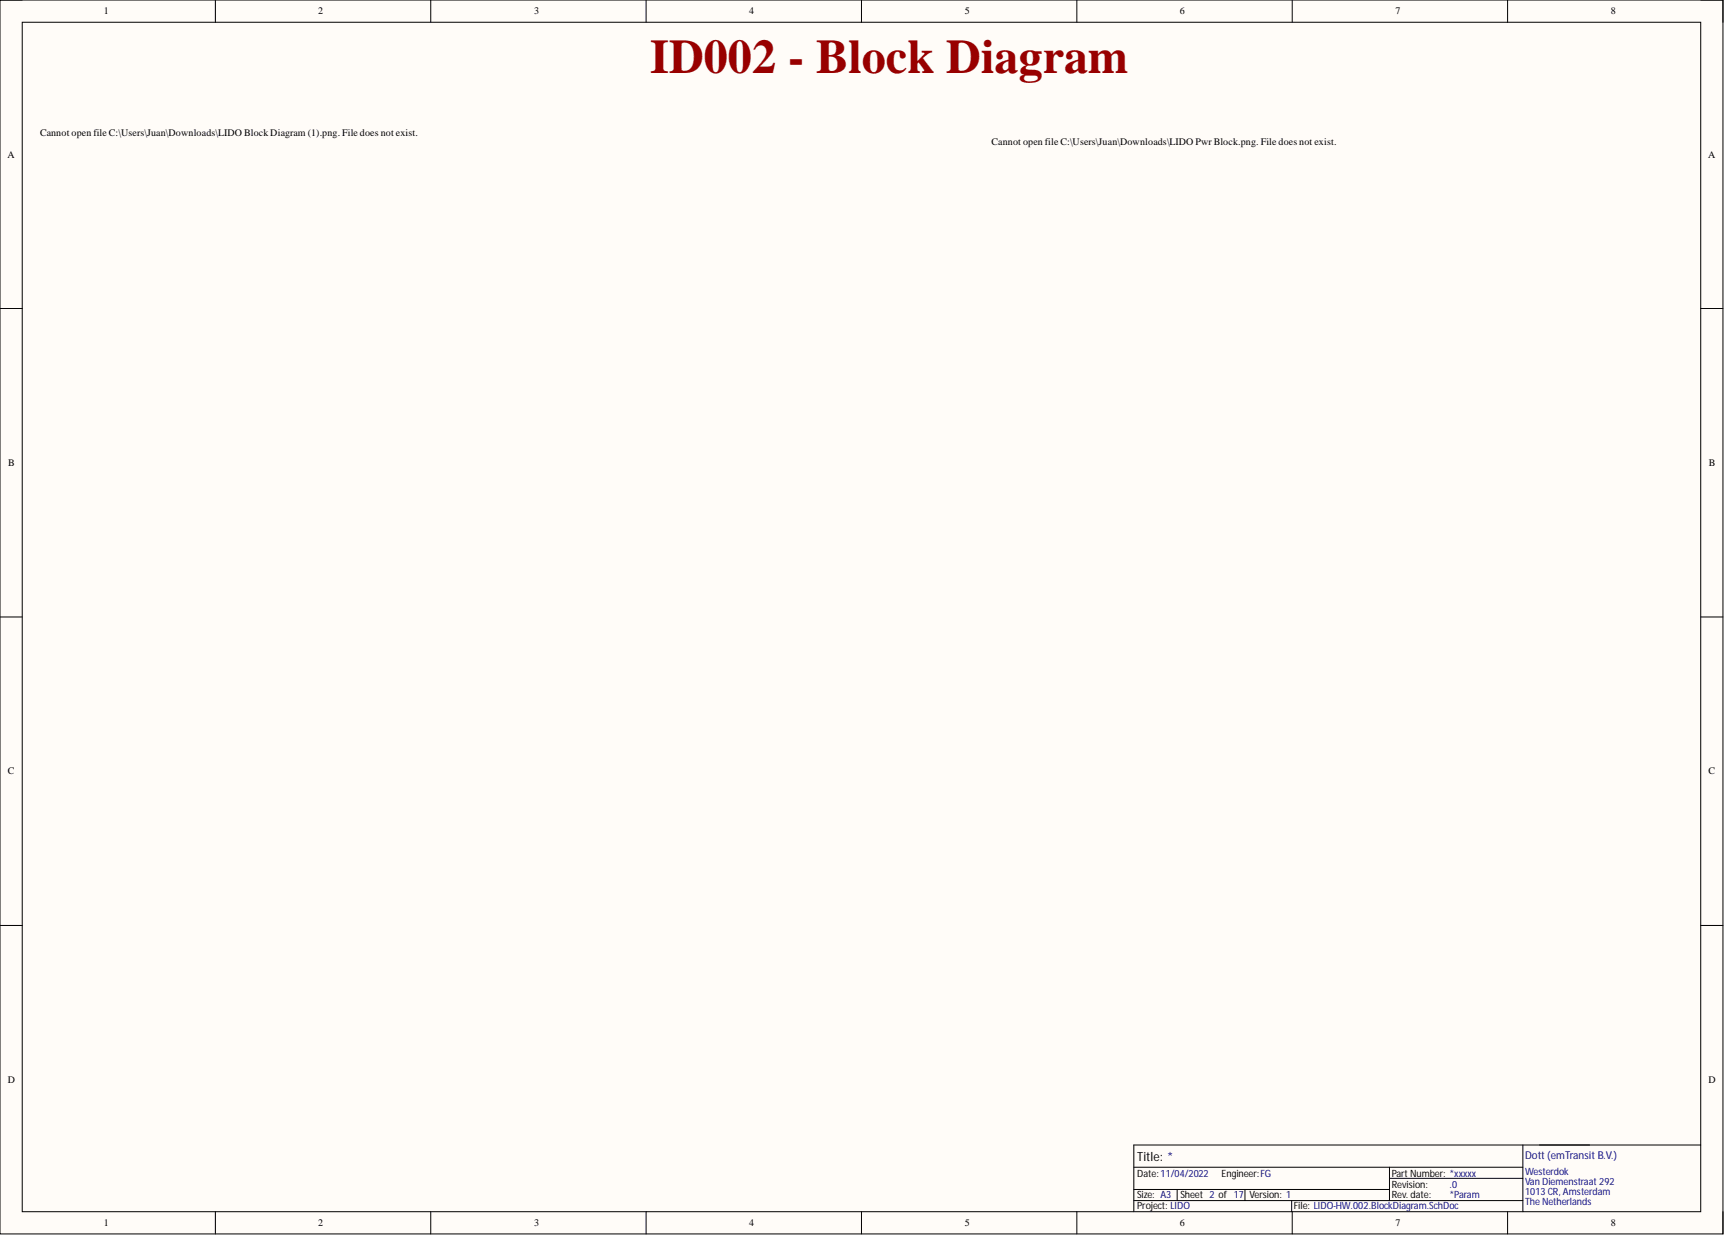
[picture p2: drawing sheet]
<svg xmlns="http://www.w3.org/2000/svg" width="393mm" height="282mm" viewBox="0 0 393 282" stroke-linecap="round" stroke-linejoin="round" font-family="sans-serif">
<defs><g id="words">
<text font-size="11" fill="#980000" x="148.3" y="16.7">ID002 - Block Diagram</text>
<text font-size="2.9" x="259.3" y="264.7">Title: *</text>
<text font-size="2.5" fill="#00008a" x="347.8" y="264.2">Dott (emTransit B.V.)</text>
<g font-size="2.3">
<text x="23.7" y="3.3">1</text>
<text x="72.6" y="3.3">2</text>
<text x="121.8" y="3.3">3</text>
<text x="170.8" y="3.3">4</text>
<text x="220" y="3.3">5</text>
<text x="269" y="3.3">6</text>
<text x="318.2" y="3.3">7</text>
<text x="367.3" y="3.3">8</text>
<text x="1.7" y="35.9">A</text>
<text x="9.1" y="30.9">Cannot open file C:\Users\Juan\Downloads\LIDO Block Diagram (1).png. File does not exist.</text>
<text x="226.1" y="33">Cannot open file C:\Users\Juan\Downloads\LIDO Pwr Block.png. File does not exist.</text>
<text x="389.5" y="35.9">A</text>
<text x="1.9" y="106.3">B</text>
<text x="389.7" y="106.3">B</text>
<text x="1.8" y="176.6">C</text>
<text x="389.6" y="176.6">C</text>
<text x="1.8" y="247">D</text>
<text x="389.6" y="247">D</text>
<text x="259.3" y="268.4">Date:11/04/2022</text>
<text x="278.6" y="268.4">Engineer:FG</text>
<text x="317.3" y="268.4">Part Number: *xxxxx</text>
<text x="259.3" y="273.2">Size: A3</text>
<text x="259.3" y="275.7">Project: LIDO</text>
<text x="269.2" y="273.2">Sheet 2 of 17</text>
<text x="284.9" y="273.2">Version: 1</text>
<text x="295" y="275.7">File: LIDO-HW.002.BlockDiagram.SchDoc</text>
<text x="317.3" y="270.9">Revision:</text>
<text x="317.3" y="273.2">Rev. date:</text>
<text x="23.7" y="279.6">1</text>
<text x="72.6" y="279.6">2</text>
<text x="121.8" y="279.6">3</text>
<text x="170.8" y="279.6">4</text>
<text x="220" y="279.6">5</text>
<text x="269" y="279.6">6</text>
<text x="318.2" y="279.6">7</text>
<text x="367.3" y="279.6">8</text>
</g>
<g font-size="2.3" fill="#00008a">
<text x="347.8" y="267.9">Westerdok</text>
<text x="347.8" y="270.2">Van Diemenstraat 292</text>
<text x="347.8" y="272.4">1013 CR, Amsterdam</text>
<text x="347.8" y="274.7">The Netherlands</text>
</g>
<g font-size="2.3" fill="#000080">
<text x="330.5" y="270.9">.0</text>
<text x="330.5" y="273.2">*Param</text>
</g>
</g></defs>
<path d="M0 0h392.9v281.4h-392.9z" fill-rule="evenodd" fill="#fffcf8"/>
<path d="M0 0h392.9v281.4h-392.9z" fill="none" stroke="#000" stroke-width=".23"/>
<path d="M5.1 5.1h382.7v271.2h-382.7z" fill-rule="evenodd" fill="#fffcf8"/>
<g fill="none" stroke="#000" stroke-width=".23">
<path d="M0 0h5.1M5.1 5.1h382.7v271.2h-382.7zM49.1 0v5.1M98.2 0v5.1M147.3 0v5.1M196.4 0v5.1M245.6 0v5.1M294.7 0v5.1M343.8 0v5.1M387.8 0h5.1v5.1M0 70.4h5.1M387.8 70.4h5.1"/>
<path d="M0 140.7h5.1M387.8 140.7h5.1M0 211.1h5.1M387.8 211.1h5.1M49.1 276.3v5.1M98.2 276.3v5.1M147.3 276.3v5.1M196.4 276.3v5.1M245.6 276.3v5.1M258.5 266.2h88.8M258.5 273.8h88.8M258.5 271.3h58.3"/>
<path d="M268.4 271.3v2.5M283.9 271.3v2.5M294.5 273.8v2.5M294.7 276.3v5.1M316.8 266.2v7.6M316.8 268.7h30.5M343.8 276.3v5.1M347.3 261.1v15.2M387.8 261.1h-129.3v15.2M392.9 276.3v5.1"/>
</g>
<use href="#words"/>
</svg>
